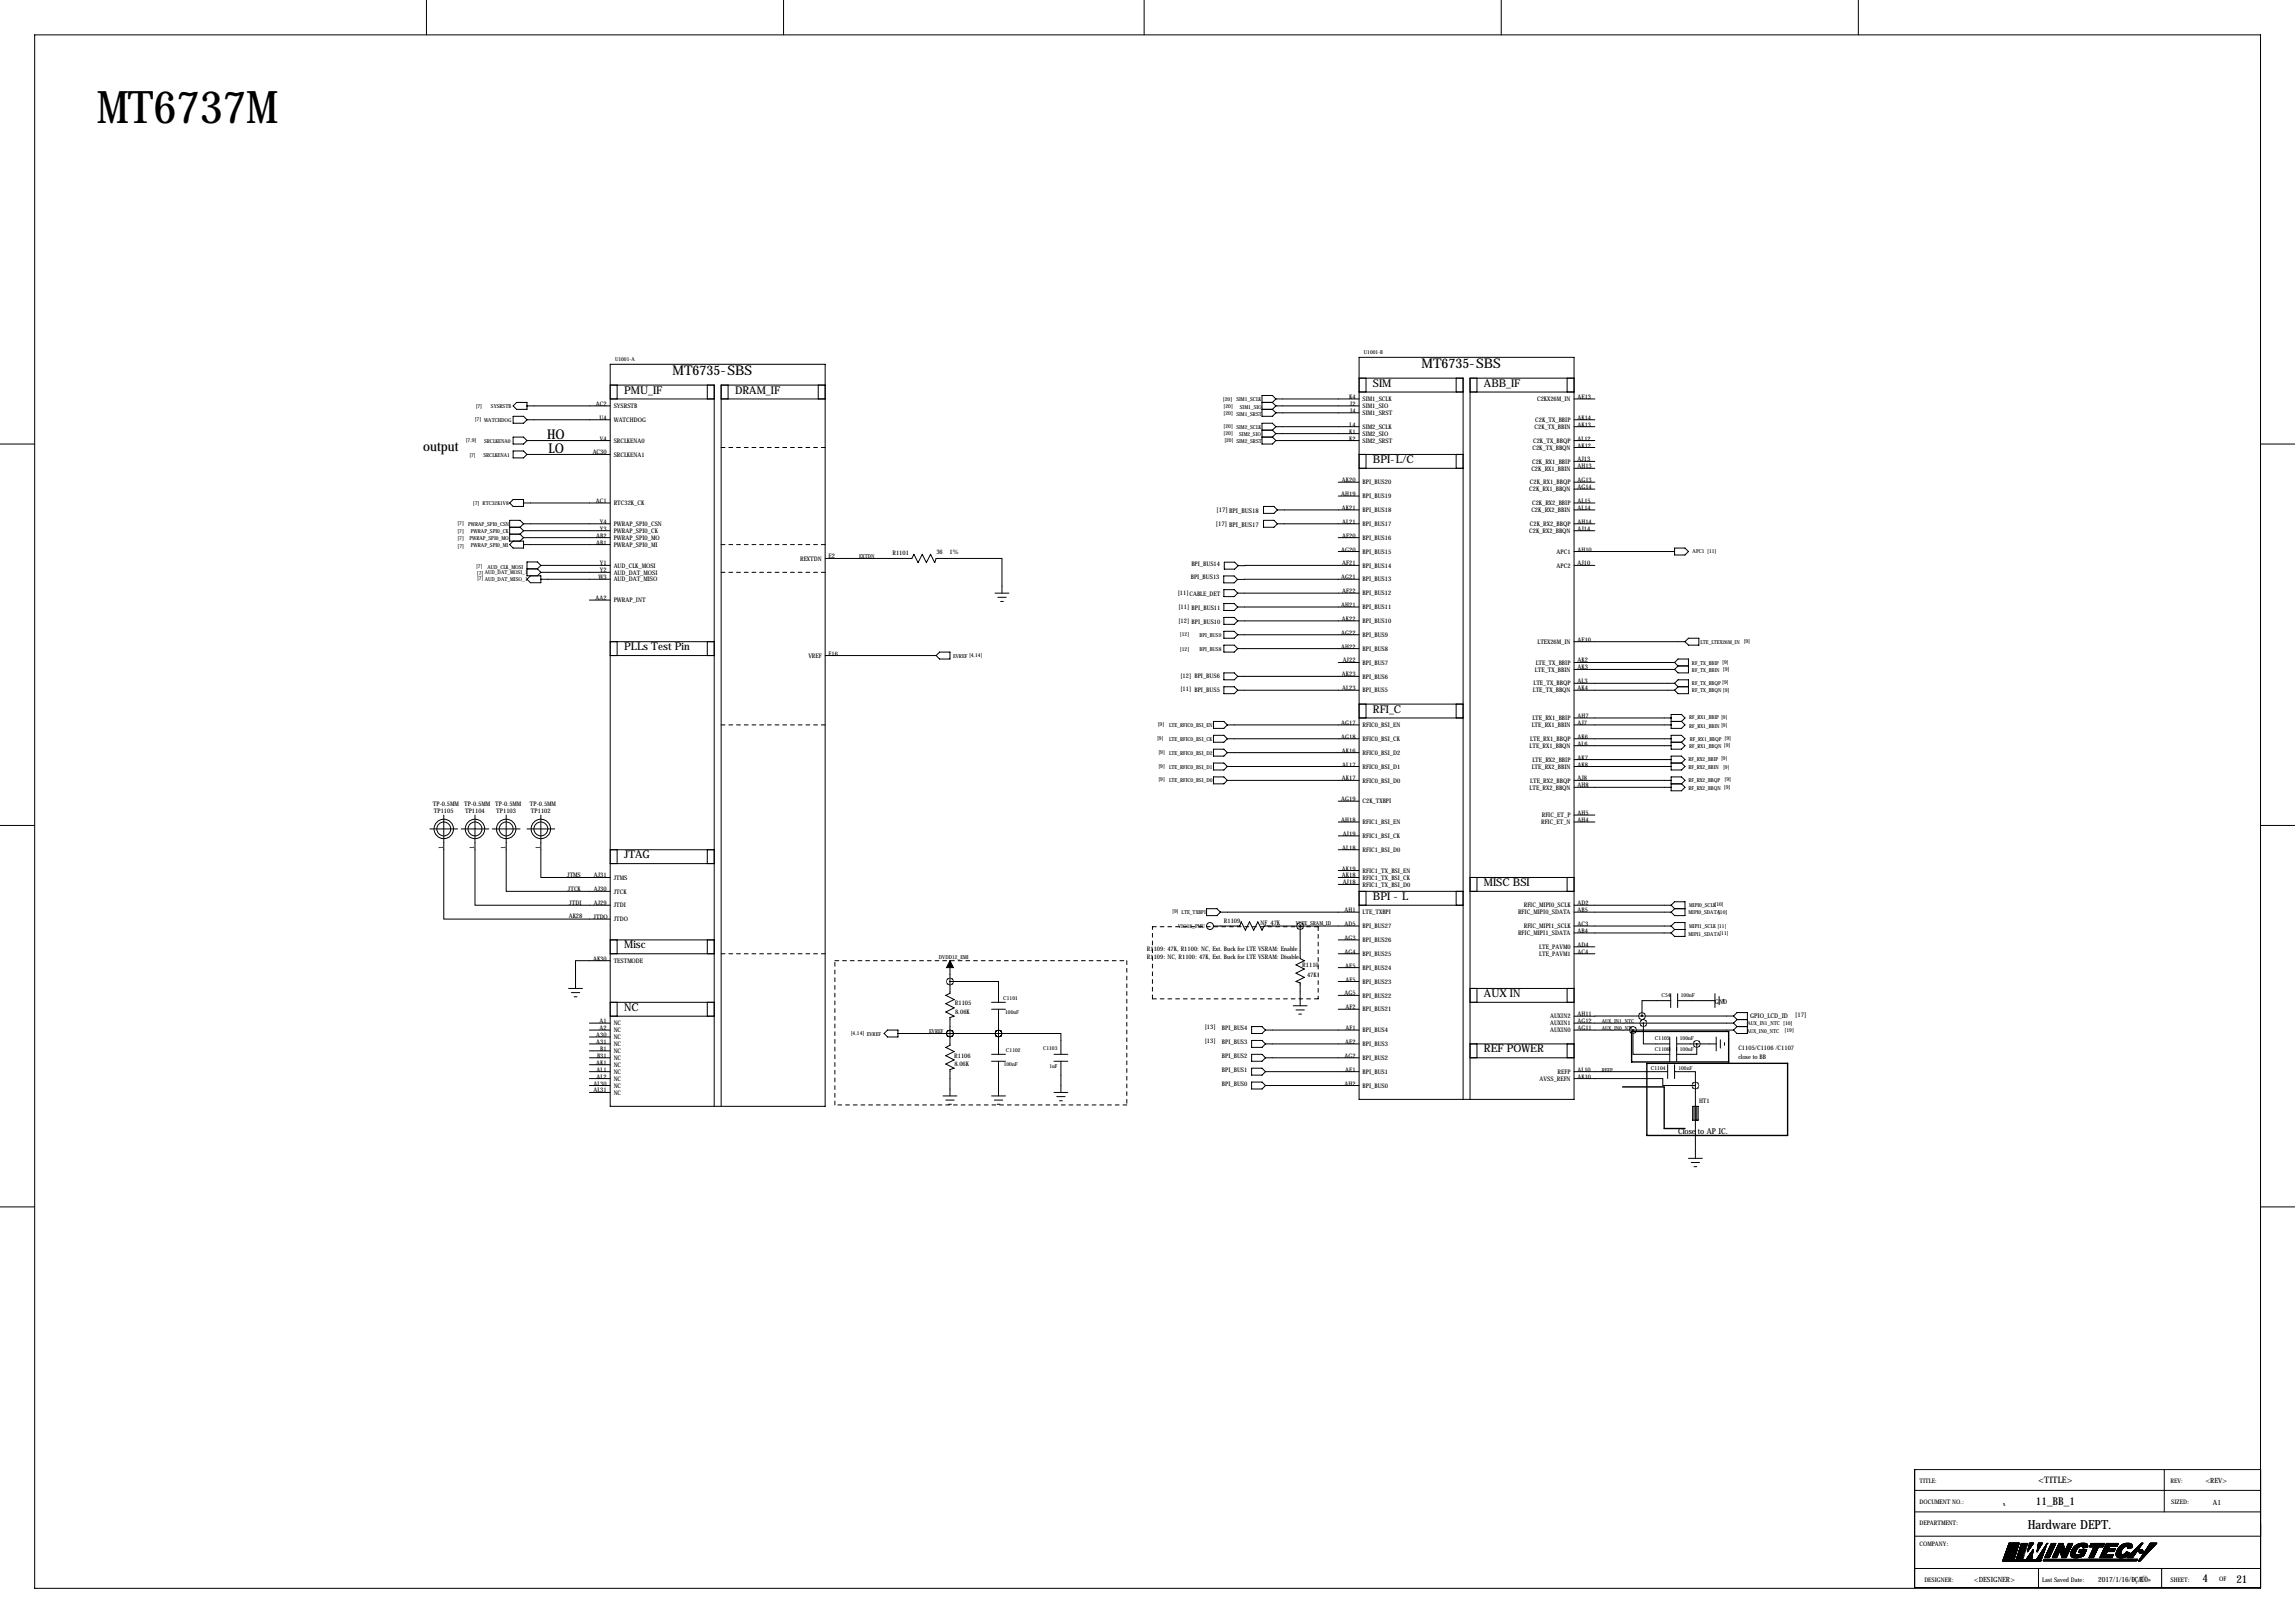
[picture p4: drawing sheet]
<svg xmlns="http://www.w3.org/2000/svg" width="841mm" height="594mm" viewBox="0 0 841 594" stroke-linecap="round" stroke-linejoin="round" font-family="sans-serif">
<defs><g id="words">
<text font-size="16.5" x="35.5" y="45.1">MT6737M</text>
<g font-size="4.9">
<text x="246.4" y="137.3">MT6735-SBS</text>
<text x="520.7" y="134.8">MT6735-SBS</text>
<text x="200.4" y="160.8">HO</text>
<text x="155" y="165.3">output</text>
<text x="201" y="166.1">LO</text>
</g>
<text font-size="4.6" x="742.7" y="560.1">Hardware DEPT.</text>
<g font-size="4">
<text x="502.9" y="141.6">SIM</text>
<text x="543.6" y="141.6">ABB_IF</text>
<text x="228.6" y="144.2">PMU_IF</text>
<text x="269.2" y="144.2">DRAM_IF</text>
<text x="502.9" y="169.6">BPI-L/C</text>
<text x="228.6" y="238.1">PLLs Test Pin</text>
<text x="502.9" y="261">RFI_C</text>
<text x="228.6" y="314.3">JTAG</text>
<text x="502.9" y="329.6">BPI - L</text>
<text x="543.6" y="324.5">MISC BSI</text>
<text x="228.6" y="347.4">Misc</text>
<text x="543.6" y="365.1">AUX IN</text>
<text x="228.6" y="370.2">NC</text>
<text x="543.6" y="385.5">REF POWER</text>
<text x="745.8" y="551.3">11_BB_1</text>
<text x="806.7" y="579.5">4</text>
<text x="819.2" y="579.8">21</text>
</g>
<text font-size="3.3" x="746.6" y="543.2">&lt;TITLE&gt;</text>
<text font-size="3" x="614.7" y="415.4">Close to AP IC.</text>
<g font-size="2.6">
<text x="807.8" y="543">&lt;REV&gt;</text>
<text x="810.6" y="551.1">A1</text>
<text x="723" y="579.3">&lt;DESIGNER&gt;</text>
<text x="768.5" y="579.4">2017/1/16/ÐÇÆ</text>
<text x="784.4" y="579.4">ÚÒ»</text>
</g>
<g font-size="2.4">
<text x="445.6" y="187.7">[17] BPI_BUS18</text>
<text x="445.4" y="192.7">[17] BPI_BUS17</text>
<text x="628.2" y="367.8">GND</text>
<text x="641.1" y="372.9">GPIO_LCD_ID</text>
<text x="657.6" y="372.4">[17]</text>
</g>
<g font-size="2.3">
<text x="218.3" y="148.7">AC2</text>
<text x="224.8" y="149.5">SYSRSTB</text>
<text x="494.2" y="146.1">K4</text>
<text x="494.5" y="148.7">J2</text>
<text x="499.1" y="146.9">SIM1_SCLK</text>
<text x="499.1" y="149.5">SIM1_SIO</text>
<text x="563.1" y="146.9">C2KX26M_IN</text>
<text x="577.8" y="146.1">AE13</text>
<text x="219.6" y="153.7">U4</text>
<text x="224.8" y="154.5">WATCHDOG</text>
<text x="494.5" y="151.2">J4</text>
<text x="499.1" y="152">SIM1_SRST</text>
<text x="562.4" y="154.5">C2K_TX_BBIP</text>
<text x="577.8" y="153.7">AK14</text>
<text x="219.7" y="161.4">V4</text>
<text x="494.2" y="158.8">K1</text>
<text x="494.2" y="161.4">K2</text>
<text x="494.3" y="156.3">L4</text>
<text x="499.1" y="157.1">SIM2_SCLK</text>
<text x="499.1" y="159.6">SIM2_SIO</text>
<text x="562.1" y="157.1">C2K_TX_BBIN</text>
<text x="577.8" y="156.3">AK13</text>
<text x="577.8" y="161.4">AL12</text>
<text x="217.1" y="166.4">AC30</text>
<text x="224.8" y="162.2">SRCLKENA0</text>
<text x="224.8" y="167.2">SRCLKENA1</text>
<text x="499.1" y="162.2">SIM2_SRST</text>
<text x="561.3" y="164.7">C2K_TX_BBQN</text>
<text x="561.6" y="162.2">C2K_TX_BBQP</text>
<text x="577.8" y="163.9">AK12</text>
<text x="560.9" y="172.3">C2K_RX1_BBIN</text>
<text x="561.2" y="169.8">C2K_RX1_BBIP</text>
<text x="577.8" y="169">AJ13</text>
<text x="577.8" y="171.5">AH13</text>
<text x="491.6" y="176.6">AK20</text>
<text x="499.1" y="177.4">BPI_BUS20</text>
<text x="560.2" y="179.9">C2K_RX1_BBQN</text>
<text x="560.4" y="177.4">C2K_RX1_BBQP</text>
<text x="577.8" y="176.6">AG13</text>
<text x="577.8" y="179.1">AG14</text>
<text x="218.3" y="184.2">AC1</text>
<text x="224.8" y="185">RTC32K_CK</text>
<text x="491.3" y="181.7">AH19</text>
<text x="499.1" y="182.5">BPI_BUS19</text>
<text x="561.2" y="185">C2K_RX2_BBIP</text>
<text x="577.8" y="184.2">AL15</text>
<text x="219.7" y="191.8">Y4</text>
<text x="491.6" y="186.8">AK21</text>
<text x="491.7" y="191.8">AL21</text>
<text x="499.1" y="187.6">BPI_BUS18</text>
<text x="560.9" y="187.6">C2K_RX2_BBIN</text>
<text x="577.8" y="186.8">AL14</text>
<text x="577.8" y="191.8">AH14</text>
<text x="218.4" y="196.9">AB2</text>
<text x="219.7" y="194.4">Y3</text>
<text x="224.8" y="192.6">PWRAP_SPI0_CSN</text>
<text x="224.8" y="195.2">PWRAP_SPI0_CK</text>
<text x="224.8" y="197.7">PWRAP_SPI0_MO</text>
<text x="491.7" y="196.9">AF20</text>
<text x="499.1" y="192.6">BPI_BUS17</text>
<text x="499.1" y="197.7">BPI_BUS16</text>
<text x="560.2" y="195.2">C2K_RX2_BBQN</text>
<text x="560.4" y="192.6">C2K_RX2_BBQP</text>
<text x="577.8" y="194.4">AJ14</text>
<text x="218.4" y="199.5">AB1</text>
<text x="224.8" y="200.3">PWRAP_SPI0_MI</text>
<text x="326.9" y="203.3">R1101</text>
<text x="343" y="202.9">36</text>
<text x="347.9" y="202.9">1%</text>
<text x="491.3" y="202">AG20</text>
<text x="499.1" y="202.8">BPI_BUS15</text>
<text x="570.2" y="202.8">APC1</text>
<text x="577.8" y="202">AH10</text>
<text x="219.7" y="207.1">Y1</text>
<text x="219.7" y="209.6">Y2</text>
<text x="224.8" y="207.9">AUD_CLK_MOSI</text>
<text x="293.1" y="205.3">REXTDN</text>
<text x="303.5" y="204.5">E2</text>
<text x="436.4" y="207.2">BPI_BUS14</text>
<text x="491.7" y="207.1">AF21</text>
<text x="499.1" y="207.9">BPI_BUS14</text>
<text x="570.2" y="207.9">APC2</text>
<text x="577.8" y="207.1">AJ10</text>
<text x="219.2" y="212.2">W3</text>
<text x="224.8" y="210.4">AUD_DAT_MOSI</text>
<text x="224.8" y="213">AUD_DAT_MISO</text>
<text x="436.2" y="212.2">BPI_BUS13</text>
<text x="491.3" y="212.2">AG21</text>
<text x="499.1" y="213">BPI_BUS13</text>
<text x="218.2" y="219.8">AA2</text>
<text x="224.8" y="220.6">PWRAP_INT</text>
<text x="431.4" y="218.1">[11]CABLE_DET</text>
<text x="491.7" y="217.2">AF22</text>
<text x="499.1" y="218">BPI_BUS12</text>
<text x="431.7" y="223.2">[11] BPI_BUS11</text>
<text x="491.3" y="222.3">AH21</text>
<text x="491.6" y="227.4">AK22</text>
<text x="499.1" y="223.1">BPI_BUS11</text>
<text x="431.7" y="228.3">[12] BPI_BUS10</text>
<text x="491.3" y="232.5">AG22</text>
<text x="499.1" y="228.2">BPI_BUS10</text>
<text x="499.1" y="233.3">BPI_BUS9</text>
<text x="491.3" y="237.6">AH22</text>
<text x="499.1" y="238.4">BPI_BUS8</text>
<text x="563.2" y="235.8">LTEX26M_IN</text>
<text x="577.8" y="235">AE10</text>
<text x="296.1" y="240.9">VREF</text>
<text x="303.5" y="240.1">F16</text>
<text x="491.8" y="242.6">AJ22</text>
<text x="499.1" y="243.4">BPI_BUS7</text>
<text x="562.3" y="246">LTE_TX_BBIN</text>
<text x="562.5" y="243.4">LTE_TX_BBIP</text>
<text x="577.8" y="242.6">AK2</text>
<text x="577.8" y="245.2">AK3</text>
<text x="432.4" y="248.3">[12] BPI_BUS6</text>
<text x="491.6" y="247.7">AK23</text>
<text x="499.1" y="248.5">BPI_BUS6</text>
<text x="561.7" y="251.1">LTE_TX_BBQP</text>
<text x="577.8" y="250.3">AL3</text>
<text x="432.4" y="253.1">[11] BPI_BUS5</text>
<text x="491.7" y="252.8">AL23</text>
<text x="499.1" y="253.6">BPI_BUS5</text>
<text x="561.5" y="253.6">LTE_TX_BBQN</text>
<text x="577.8" y="252.8">AK4</text>
<text x="561.3" y="263.8">LTE_RX1_BBIP</text>
<text x="577.8" y="263">AH7</text>
<text x="491.3" y="265.5">AG17</text>
<text x="499.1" y="266.3">RFIC0_BSI_EN</text>
<text x="561.1" y="266.3">LTE_RX1_BBIN</text>
<text x="577.8" y="265.5">AJ7</text>
<text x="491.3" y="270.6">AG18</text>
<text x="491.6" y="275.7">AK16</text>
<text x="499.1" y="271.4">RFIC0_BSI_CK</text>
<text x="560.3" y="273.9">LTE_RX1_BBQN</text>
<text x="560.5" y="271.4">LTE_RX1_BBQP</text>
<text x="577.8" y="270.6">AK6</text>
<text x="577.8" y="273.1">AL6</text>
<text x="491.7" y="280.7">AL17</text>
<text x="499.1" y="276.5">RFIC0_BSI_D2</text>
<text x="499.1" y="281.5">RFIC0_BSI_D1</text>
<text x="561.1" y="281.5">LTE_RX2_BBIN</text>
<text x="561.3" y="279">LTE_RX2_BBIP</text>
<text x="577.8" y="278.2">AK7</text>
<text x="577.8" y="280.7">AK8</text>
<text x="491.6" y="285.8">AK17</text>
<text x="499.1" y="286.6">RFIC0_BSI_D0</text>
<text x="560.5" y="286.6">LTE_RX2_BBQP</text>
<text x="577.8" y="285.8">AJ8</text>
<text x="491.3" y="293.4">AG19</text>
<text x="560.3" y="289.2">LTE_RX2_BBQN</text>
<text x="577.8" y="288.4">AH8</text>
<text x="158.6" y="295.1">TP-0.5MM TP-0.5MM TP-0.5MM</text>
<text x="158.9" y="297.8">TP1105</text>
<text x="170.4" y="297.8">TP1104</text>
<text x="181.8" y="297.8">TP1103</text>
<text x="194.1" y="295.1">TP-0.5MM</text>
<text x="194.5" y="297.8">TP1102</text>
<text x="499.1" y="294.2">C2K_TXBPI</text>
<text x="564.8" y="299.3">RFIC_ET_P</text>
<text x="577.8" y="298.5">AH5</text>
<text x="491.3" y="301.1">AH18</text>
<text x="499.1" y="301.9">RFIC1_BSI_EN</text>
<text x="564.5" y="301.9">RFIC_ET_N</text>
<text x="577.8" y="301.1">AH4</text>
<text x="162.3" y="310.9" transform="rotate(-90 162.3 310.9)">1</text>
<text x="173.7" y="310.9" transform="rotate(-90 173.7 310.9)">1</text>
<text x="185.2" y="310.9" transform="rotate(-90 185.2 310.9)">1</text>
<text x="197.9" y="310.9" transform="rotate(-90 197.9 310.9)">1</text>
<text x="491.7" y="311.2">AL18</text>
<text x="491.8" y="306.1">AJ19</text>
<text x="499.1" y="306.9">RFIC1_BSI_CK</text>
<text x="499.1" y="312">RFIC1_BSI_D0</text>
<text x="207.8" y="321.1">JTMS</text>
<text x="217.5" y="321.1">AJ31</text>
<text x="224.8" y="322.2">JTMS</text>
<text x="491.6" y="318.8">AK19</text>
<text x="491.6" y="321.4">AK18</text>
<text x="491.8" y="323.9">AJ18</text>
<text x="499.1" y="319.6">RFIC1_TX_BSI_EN</text>
<text x="499.1" y="322.2">RFIC1_TX_BSI_CK</text>
<text x="208" y="326.2">JTCK</text>
<text x="217.5" y="326.5">AJ30</text>
<text x="224.8" y="327.3">JTCK</text>
<text x="499.1" y="324.7">RFIC1_TX_BSI_D0</text>
<text x="208.5" y="331.5">JTDI</text>
<text x="217.5" y="331.3">AJ29</text>
<text x="224.8" y="332.3">JTDI</text>
<text x="492.5" y="334.1">AH1</text>
<text x="499.1" y="334.9">LTE_TXBPI</text>
<text x="556.1" y="334.9">RFIC_MIPI0_SDATA</text>
<text x="558.2" y="332.3">RFIC_MIPI0_SCLK</text>
<text x="577.8" y="331.5">AD2</text>
<text x="577.8" y="334.1">AB5</text>
<text x="208.4" y="336.4">AK28</text>
<text x="217.4" y="336.6">JTDO</text>
<text x="224.8" y="337.4">JTDO</text>
<text x="448.3" y="338">R1109</text>
<text x="461.7" y="338.7">NF_47K</text>
<text x="492.5" y="339.2">AD5</text>
<text x="499.1" y="340">BPI_BUS27</text>
<text x="558.2" y="340">RFIC_MIPI1_SCLK</text>
<text x="577.8" y="339.2">AC3</text>
<text x="577.8" y="341.7">AB4</text>
<text x="492.5" y="344.2">AG3</text>
<text x="499.1" y="345">BPI_BUS26</text>
<text x="556.1" y="342.5">RFIC_MIPI1_SDATA</text>
<text x="563.8" y="347.6">LTE_PAVM0</text>
<text x="577.8" y="346.8">AD4</text>
<text x="217.2" y="351.9">AK30</text>
<text x="224.8" y="352.7">TESTMODE</text>
<text x="420.1" y="348.1">R1109: 47K, R1100: NC, Ext. Buck for LTE VSRAM: Enable</text>
<text x="420.1" y="351.2">R1109: NC, R1100: 47K, Ext. Buck for LTE VSRAM: Disable</text>
<text x="492.5" y="349.3">AG4</text>
<text x="499.1" y="350.1">BPI_BUS25</text>
<text x="563.8" y="350.1">LTE_PAVM1</text>
<text x="577.8" y="349.3">AC4</text>
<text x="477" y="354.1">R1110</text>
<text x="478.8" y="357.8">47K</text>
<text x="492.7" y="354.4">AE5</text>
<text x="492.9" y="359.5">AF5</text>
<text x="499.1" y="355.2">BPI_BUS24</text>
<text x="492.5" y="364.6">AG5</text>
<text x="499.1" y="360.3">BPI_BUS23</text>
<text x="499.1" y="365.4">BPI_BUS22</text>
<text x="349.8" y="368.1">R1105</text>
<text x="349.9" y="371.5">8.06K</text>
<text x="492.9" y="369.6">AF2</text>
<text x="499.1" y="370.4">BPI_BUS21</text>
<text x="219.6" y="374.7">A1</text>
<text x="219.6" y="377.3">A2</text>
<text x="224.8" y="375.5">NC</text>
<text x="441.3" y="376.8">[13]</text>
<text x="447.6" y="377.3">BPI_BUS4</text>
<text x="492.9" y="377.3">AF1</text>
<text x="567.8" y="373">AUXIN2</text>
<text x="567.8" y="375.5">AUXIN1</text>
<text x="577.8" y="372.2">AH11</text>
<text x="577.8" y="374.7">AG12</text>
<text x="577.8" y="377.3">AG11</text>
<text x="218.4" y="379.8">A30</text>
<text x="218.4" y="382.3">A31</text>
<text x="224.8" y="380.6">NC</text>
<text x="224.8" y="383.1">NC</text>
<text x="224.8" y="378.1">NC</text>
<text x="441.3" y="381.9">[13]</text>
<text x="447.6" y="382.3">BPI_BUS3</text>
<text x="492.7" y="382.3">AE2</text>
<text x="499.1" y="378.1">BPI_BUS4</text>
<text x="499.1" y="383.1">BPI_BUS3</text>
<text x="567.8" y="378.1">AUXIN0</text>
<text x="218.4" y="390">AK1</text>
<text x="218.7" y="387.4">B31</text>
<text x="219.9" y="384.9">B1</text>
<text x="224.8" y="385.7">NC</text>
<text x="224.8" y="388.2">NC</text>
<text x="349.5" y="387.4">R1106</text>
<text x="447.6" y="387.4">BPI_BUS2</text>
<text x="492.5" y="387.4">AG2</text>
<text x="499.1" y="388.2">BPI_BUS2</text>
<text x="636.8" y="384.7">C1105/C1106 /C1107</text>
<text x="636.8" y="387.8">close to BB</text>
<text x="218.6" y="392.5">AL1</text>
<text x="218.6" y="395">AL2</text>
<text x="224.8" y="390.8">NC</text>
<text x="224.8" y="393.3">NC</text>
<text x="224.8" y="395.8">NC</text>
<text x="349.6" y="390.6">8.06K</text>
<text x="447.6" y="392.5">BPI_BUS1</text>
<text x="492.7" y="392.5">AE1</text>
<text x="499.1" y="393.3">BPI_BUS1</text>
<text x="564" y="395.8">AVSS_REFN</text>
<text x="570.6" y="393.3">REFP</text>
<text x="577.8" y="395">AK10</text>
<text x="577.8" y="392.5">AL10</text>
<text x="217.4" y="397.6">AL30</text>
<text x="217.4" y="400.1">AL31</text>
<text x="224.8" y="398.4">NC</text>
<text x="224.8" y="400.9">NC</text>
<text x="447.6" y="397.6">BPI_BUS0</text>
<text x="492.5" y="397.6">AH2</text>
<text x="499.1" y="398.4">BPI_BUS0</text>
<text x="622.4" y="404">HT1</text>
<text x="703.1" y="543.3">TITLE:</text>
<text x="795.1" y="543.1">REV:</text>
<text x="703.1" y="550.9">DOCUMENT NO.:</text>
<text x="795.3" y="550.9">SIZED:</text>
<text x="703.1" y="558.6">DEPARTMENT:</text>
<text x="703.1" y="566.2">COMPANY:</text>
<text x="704.9" y="579.4">DESIGNER:</text>
<text x="748.1" y="579.4">Last Saved Date:</text>
<text x="795.1" y="579.4">SHEET:</text>
<text x="812.9" y="579.1">OF</text>
</g>
<g font-size="2">
<text x="499.6" y="129.6">U1001-B</text>
<text x="225.3" y="132.2">U1001-A</text>
<text x="174.2" y="149.3">[7]</text>
<text x="179.8" y="149.4">SYSRSTB</text>
<text x="448" y="146.7">[20]</text>
<text x="448.2" y="149.5">[20]</text>
<text x="452.9" y="146.9">SIM1_SCLK</text>
<text x="454.2" y="149.7">SIM1_SIO</text>
<text x="173.9" y="154.4">[7] WATCHDOG</text>
<text x="448.2" y="151.8">[20] SIM1_SRST</text>
<text x="170.6" y="161.9">[7,9]</text>
<text x="448.2" y="156.6">[20] SIM2_SCLK</text>
<text x="448.2" y="159.4">[20]</text>
<text x="448.5" y="161.7">[20] SIM2_SRST</text>
<text x="453.9" y="159.6">SIM2_SIO</text>
<text x="171.9" y="167.3">[7]</text>
<text x="177.1" y="167.4">SRCLKENA1</text>
<text x="177.3" y="162.3">SRCLKENA0</text>
<text x="173.2" y="184.8">[7] RTC32K1V8</text>
<text x="167.6" y="192.5">[7]</text>
<text x="167.6" y="195.3">[7]</text>
<text x="167.6" y="197.8">[7]</text>
<text x="171.4" y="192.6">PWRAP_SPI0_CSN</text>
<text x="172" y="197.9">PWRAP_SPI0_MO</text>
<text x="172.5" y="195.4">PWRAP_SPI0_CK</text>
<text x="167.6" y="200.8">[7]</text>
<text x="172.5" y="200.5">PWRAP_SPI0_MI</text>
<text x="620" y="202.5">APC1 [11]</text>
<text x="174.4" y="208.2">[7]</text>
<text x="178.6" y="208.4">AUD_CLK_MOSI</text>
<text x="314.7" y="204.3">EXTDN</text>
<text x="174.7" y="210.5">[7] AUD_DAT_MOSI_1</text>
<text x="174.8" y="212.5">[7] AUD_DAT_MISO_1</text>
<text x="432.2" y="233.1">[12]</text>
<text x="439.4" y="233.2">BPI_BUS9</text>
<text x="432.2" y="238.4">[12]</text>
<text x="439.4" y="238.6">BPI_BUS8</text>
<text x="622.9" y="235.8">LTE_LTEX26M_IN [9]</text>
<text x="349.1" y="240.9">EVREF [4,14]</text>
<text x="619.8" y="243.4">RF_TX_BBIP [9]</text>
<text x="619.8" y="245.9">RF_TX_BBIN [9]</text>
<text x="619.8" y="250.8">RF_TX_BBQP[9]</text>
<text x="619.8" y="253.6">RF_TX_BBQN[9]</text>
<text x="618.7" y="263.5">RF_RX1_BBIP [9]</text>
<text x="424.1" y="265.9">[9]</text>
<text x="428.2" y="266.3">LTE_RFIC0_BSI_EN</text>
<text x="618.7" y="266.5">RF_RX1_BBIN[9]</text>
<text x="423.8" y="271.2">[9]</text>
<text x="428.2" y="271.3">LTE_RFIC0_BSI_CK</text>
<text x="618.7" y="273.9">RF_RX1_BBQN [9]</text>
<text x="619" y="271.3">RF_RX1_BBQP [9]</text>
<text x="424.4" y="276">[9]</text>
<text x="424.4" y="281.1">[9]</text>
<text x="428.2" y="276.4">LTE_RFIC0_BSI_D2</text>
<text x="428.2" y="281.5">LTE_RFIC0_BSI_D1</text>
<text x="618.5" y="278.7">RF_RX2_BBIP [9]</text>
<text x="618.5" y="281.8">RF_RX2_BBIN [9]</text>
<text x="424.4" y="286.2">[9]</text>
<text x="428.2" y="286.6">LTE_RFIC0_BSI_D0</text>
<text x="618.5" y="286.6">RF_RX2_BBQP</text>
<text x="631.7" y="286.2">[9]</text>
<text x="618.5" y="289.4">RF_RX2_BBQN [9]</text>
<text x="429.4" y="334.4">[9] LTE_TXBPI</text>
<text x="618.5" y="334.8">MIPI0_SDATA</text>
<text x="618.7" y="332">MIPI0_SCLK[10]</text>
<text x="629.3" y="334.7">[10]</text>
<text x="431.5" y="339.9">VIO18_PMU</text>
<text x="474.7" y="338.9">VLTE_SRAM_ID</text>
<text x="618.7" y="339.9">MIPI1_SCLK[11]</text>
<text x="618.5" y="342.7">MIPI1_SDATA[11]</text>
<text x="343.9" y="351.1">DVDD12_EMI</text>
<text x="608.6" y="365.2">C54</text>
<text x="615.7" y="365.2">100nF</text>
<text x="367.5" y="366.4">C1101</text>
<text x="368.2" y="371.4">100nF</text>
<text x="586.7" y="374.7">AUX_IN1_NTC</text>
<text x="586.7" y="377.3">AUX_IN0_NTC</text>
<text x="640.1" y="375.5">AUX_IN1_NTC [10]</text>
<text x="311.7" y="379.1">[4,14] EVREF</text>
<text x="340.4" y="378.3">EVREF</text>
<text x="606.2" y="381.1">C1105</text>
<text x="615.3" y="381.1">100nF</text>
<text x="639.8" y="378.3">AUX_IN0_NTC</text>
<text x="653.7" y="378.1">[19]</text>
<text x="368.5" y="385.4">C1102</text>
<text x="382.2" y="384.7">C1103</text>
<text x="606.2" y="384.9">C1106</text>
<text x="615.3" y="384.9">100nF</text>
<text x="367.7" y="390.5">100nF</text>
<text x="384.4" y="391.1">1uF</text>
<text x="586.7" y="392.5">REFP</text>
<text x="604.7" y="391.7">C1104</text>
<text x="614.8" y="392">100nF</text>
</g>
</g></defs>
<circle cx="734.1" cy="551.3" r=".15" fill="#000"/>
<g fill="none" stroke="#000" stroke-width=".37">
<path d="M12.7 12.8h815.3v568.9h-815.3zM156.2 .1v12.7M287 .1v12.7M419.1 .1v12.7M549.9 .1v12.7M680.7 .1v12.7M223.5 133.4h78.8v271.8h-78.8zM497.8 130.9h78.8v271.8h-78.8zM497.8 138.5h38.1v264.2M500.4 138.5v5.1M533.4 138.5v5.1M541 138.5v5.1"/>
<path d="M574 138.5v5.1M576.6 138.5h-38.1v264.2M188 152.5h3.8l1.2 1.2-1.2 1.3h-3.8zM188 148.7l1.2-1.3h3.8v2.5h-3.8zM193 148.7h30.5M193 153.7h30.5M223.5 146.1h38.1M223.5 141h38.1v264.2M226.1 141v5.1M259.1 141v5.1M264.2 146.1h38.1M266.7 141v5.1"/>
<path d="M299.7 141v5.1M302.3 141h-38.1v264.2M462.3 149.9h3.8M462.3 147.4h3.8M462.3 157.6h3.8M466.1 149.9l1.3 1.3M466.1 147.4l1.3 1.3M466.1 157.6l1.3 1.2M467.4 156.3l-1.3-1.3h-3.8v7.6h3.8l1.3-1.2M467.4 146.1h30.4M467.4 148.7h30.4M467.4 151.2h30.4"/>
<path d="M467.4 156.3h30.4M467.4 158.8h30.4M467.4 146.1l-1.3-1.2h-3.8v7.6h3.8l1.3-1.3M467.4 146.1l-1.3 1.3M467.4 148.7l-1.3 1.2M467.4 156.3l-1.3 1.3M467.4 158.8l-1.3 1.3M497.8 143.6h38.1M538.5 143.6h38.1M576.6 146.1h7.6M576.6 156.3h7.6M576.6 153.7h7.6"/>
<path d="M0 162.6h12.7M188 160.1h3.8l1.2 1.3-1.2 1.2h-3.8zM188 165.2h3.8l1.2 1.2-1.2 1.3h-3.8zM193 166.4h30.5M193 161.4h30.5M462.3 160.1h3.8M466.1 160.1l1.3 1.3M467.4 161.4h30.4M490.2 176.6h7.6M497.8 171.5h38.1M497.8 166.4h38.1M500.4 166.4v5.1"/>
<path d="M533.4 166.4v5.1M576.6 171.5h7.6M576.6 161.4h7.6M576.6 176.6h7.6M576.6 163.9h7.6M576.6 169h7.6M576.6 179.1h7.6M828 162.6h12.7M186.7 193.1h3.8M186.7 195.7h3.8M188 183h3.8v2.5h-3.8l-1.3-1.3zM190.5 193.1l1.3 1.3"/>
<path d="M190.5 195.7l1.3 1.2M191.8 191.8h31.7M191.8 196.9h31.7M191.8 184.2h31.7M191.8 194.4h31.7M191.8 199.5h31.7M191.8 191.8l-1.3-1.2h-3.8v7.6h5.1v2.5h-3.8l-1.3-1.2 1.3-1.3M191.8 191.8l-1.3 1.3M191.8 194.4l-1.3 1.3M191.8 196.9l-1.3 1.3M462.8 185.5h3.8l1.3 1.3-1.3 1.2h-3.8zM462.8 190.6h3.8l1.3 1.2-1.3 1.3h-3.8z"/>
<path d="M467.9 186.8h29.9M467.9 191.8h29.9M490.2 181.7h7.6M490.2 196.9h7.6M576.6 186.8h7.6M576.6 191.8h7.6M576.6 184.2h7.6M576.6 194.4h7.6M193 208.4h3.8M196.8 208.4l1.3 1.2M198.1 212.2h25.4M198.1 207.1h25.4"/>
<path d="M198.1 209.6h25.4M198.1 207.1l-1.3-1.3h-3.8v5.1h5.1v2.5h-3.8l-1.3-1.2 1.3-1.3M198.1 207.1l-1.3 1.3M198.1 209.6l-1.3 1.3M215.9 219.8h7.6M302.3 204.5h31.7l.8-1.5 1.5 3.1 1.5-3.1 1.5 3.1 1.6-3.1 1.5 3.1 .5-1.6h24.1v12.7M364.5 217.2h5.1M365.5 218.8h3.1M448.3 210.9h3.8l1.2 1.3-1.2 1.3h-3.8zM448.3 216h3.8l1.3 1.2-1.3 1.3h-3.8zM448.5 205.9h3.8l1.2 1.3-1.2 1.3h-3.8zM453.4 217.2h44.4"/>
<path d="M490.2 202h7.6M497.8 207.1l-44.3 .1M497.8 212.2h-44.5M576.6 207.1h7.6M576.6 202h36.8M613.4 200.7h3.8l1.3 1.3-1.3 1.3h-3.8zM223.5 235h38.1M226.1 235v5.1M259.1 235v5.1M366.5 220.3h1M448.3 236.3h3.8l1.3 1.3-1.3 1.2h-3.8zM448.3 231.2h3.8l1.3 1.3-1.3 1.3h-3.8z"/>
<path d="M448.3 221.1h3.8l1.3 1.2-1.3 1.3h-3.8zM448.3 226.1h3.8l1.3 1.3-1.3 1.3h-3.8zM453.4 222.3h44.4M453.4 227.4h44.4M453.4 237.6h44.4M453.4 232.5h44.4M576.6 235h40.6M618.5 233.8h3.8v2.5h-3.8l-1.3-1.3zM223.5 240.1h38.1M302.3 240.1h40.6M342.9 240.1l1.3-1.3h3.8v2.6h-3.8zM448.3 246.5h3.8l1.3 1.2-1.3 1.3h-3.8z"/>
<path d="M448.3 251.5h3.8l1.3 1.3-1.3 1.3h-3.8zM453.4 247.7h44.4M453.4 252.8h44.4M490.2 242.6h7.6M497.8 257.9h38.1M500.4 257.9v5.1M533.4 257.9v5.1M576.6 242.6h36.8M576.6 252.8h36.8M576.6 245.2h36.8M576.6 250.3h36.8M613.4 242.6l1.3-1.2h3.8v5.1h-3.8l-1.3-1.3"/>
<path d="M613.4 250.3l1.3-1.3h3.8v5.1h-3.8l-1.3-1.3M613.4 242.6l1.3 1.3M613.4 250.3l1.3 1.2M614.7 243.9h3.8M614.7 243.9l-1.3 1.3M614.7 251.5h3.8M614.7 251.5l-1.3 1.3M444.5 264.2h3.8l1.3 1.3-1.3 1.3h-3.8zM444.5 269.3h3.8l1.3 1.3-1.3 1.3h-3.8zM444.5 274.4h3.8l1.3 1.3-1.3 1.2h-3.8zM444.5 279.5h3.8l1.3 1.2-1.3 1.3h-3.8zM449.6 270.6h48.2"/>
<path d="M449.6 275.7h48.2M449.6 265.5h48.2M497.8 263h38.1M576.6 263h35.5M576.6 270.6h35.5M576.6 265.5h35.5M576.6 273.1h35.5M576.6 278.2h35.5M612.1 261.7h3.8l1.3 1.3-1.3 1.2 1.3 1.3-1.3 1.3h-3.8zM612.1 269.3h3.8l1.3 1.3-1.3 1.3 1.3 1.2-1.3 1.3h-3.8zM612.1 276.9h3.8l1.3 1.3-1.3 1.3 1.3 1.2-1.3 1.3h-3.8zM612.1 264.2h3.8"/>
<path d="M612.1 271.9h3.8M612.1 279.5h3.8M162.6 298.5v38.1h60.9M174 298.5v33h49.5M185.4 298.5v28h38.1M198.1 298.5v22.9h25.4M444.5 284.6h3.8l1.3 1.2-1.3 1.3h-3.8zM449.6 280.7h48.2M449.6 285.8h48.2M490.2 293.4h7.6M576.6 280.7h35.5M576.6 285.8h35.5"/>
<path d="M576.6 288.4h35.5M576.6 298.5h7.6M612.1 284.6h3.8l1.3 1.2-1.3 1.3 1.3 1.3-1.3 1.2h-3.8zM612.1 287.1h3.8M0 302.3h12.7M157.5 303.6h10.1M168.9 303.6h10.2M180.3 303.6h10.2M193 303.6h10.2M223.5 311.2h38.1M223.5 316.3h38.1M226.1 311.2v5.1"/>
<path d="M259.1 311.2v5.1M490.2 301.1h7.6M490.2 306.1h7.6M490.2 311.2h7.6M490.2 318.8h7.6M576.6 301.1h7.6M828 302.3h12.7M442 332.8h3.8l1.2 1.3-1.2 1.3h-3.8zM444.5 339.2h9.7l.5-1.6 1.5 3.1 1.5-3.1 1.5 3.1 1.6-3.1 1.5 3.1 .7-1.5h34.8M447 334.1h50.8M476.2 339.2v11.9l1.6 .8-3.1 1.5 3.1 1.5-3.1 1.5 3.1 1.6-3.1 1.5 1.5 .5v8.4M490.2 321.4h7.6"/>
<path d="M490.2 323.9h7.6M497.8 326.5h38.1M497.8 331.5h38.1M500.4 326.5v5M533.4 326.5v5M538.5 321.4h38.1M538.5 326.5h38.1M541 321.4v5.1M574 321.4v5.1M576.6 331.5h35.5M576.6 334.1h35.5M576.6 339.2h35.5"/>
<path d="M612.1 339.2l1.3-1.3h3.8v5.1h-3.8l-1.3-1.3M612.1 331.5l1.3-1.2h3.8v5.1h-3.8l-1.3-1.3M612.1 339.2l1.3 1.2M612.1 331.5l1.3 1.3M613.4 332.8h3.8M613.4 332.8l-1.3 1.3M223.5 351.9h-12.7v10.1M223.5 344.2h38.1M223.5 349.3h38.1M226.1 344.2v5.1M259.1 344.2v5.1M348 359.5h17.8v7.6"/>
<path d="M348 351.9v11.9l-1.5 .8 3 1.5-3 1.5 3 1.5-3 1.6 3 1.5-1.5 .5v10.1l-1.5 .8 3 1.5-3 1.6 3 1.5-3 1.5 3 1.5-1.5 .5v9.7M490.2 344.2h7.6M490.2 349.3h7.6M490.2 354.4h7.6M490.2 359.5h7.6M576.6 349.3h7.6M576.6 341.7h35.5M576.6 346.8h7.6M613.4 340.4h3.8M613.4 340.4l-1.3 1.3M208.3 362h5.1M209.3 363.5h3"/>
<path d="M210.3 365.1h1M215.9 377.3h7.6M215.9 374.7h7.6M215.9 379.8h7.6M223.5 367.1h38.1M223.5 372.2h38.1M226.1 367.1v5.1M259.1 367.1v5.1M323.8 378.5l1.3-1.2h3.8v2.5h-3.8zM328.9 378.5h36.9M348 378.5h.1M363.2 369.6h5.1"/>
<path d="M363.2 367.1h5.1M365.8 378.5h22.8v7.7M365.8 378.5h.1M365.8 369.6v16.6M458.5 376h3.8l1.2 1.3-1.2 1.2h-3.8zM463.5 377.3h34.3M473.7 368.4h5.1M474.7 369.9h3.1M475.7 371.4h1.1M490.2 369.6h7.6M490.2 364.6h7.6M538.5 367.1h38.1"/>
<path d="M538.5 362h38.1M541 362v5.1M574 362v5.1M576.6 377.3h58.4M576.6 374.7h58.4M598.2 377.3v8.9h13.4M601.5 372.1l-24.9 .1M601.5 372.1h33.5M602 374.7v7.6h9.6M611.6 379.8v8.9M612 366.5h-10.5v5.6M612 364v5"/>
<path d="M614.2 379.8v8.9M614.5 364v5M614.5 366.5h13.7M628.2 364v5M628.6 379.8v5.1M629.7 365v3M631.2 366v1M635 372.1l1.3-1.2h3.8v7.6h-3.8l-1.3-1.2M635 374.7l1.3 1.3M635 372.1l1.3 1.3h3.8M636.3 376h3.8M636.3 376l-1.3 1.3"/>
<path d="M640.1 373.5h-3.8l-1.3 1.2M215.9 392.5h7.6M215.9 382.3h7.6M215.9 387.4h7.6M215.9 397.6h7.6M215.9 395h7.6M215.9 384.9h7.6M215.9 390h7.6M363.2 388.7h5.1M363.2 386.2h5.1M365.8 388.7v12.7M386.1 388.7h5.1"/>
<path d="M386.1 386.2h5.1M388.6 388.7v11.4M458.5 386.2h3.8l1.2 1.2-1.2 1.3h-3.8zM458.5 391.2h3.8l1.2 1.3-1.2 1.3h-3.8zM458.5 381.1h3.8l1.2 1.2-1.2 1.3h-3.8zM458.5 396.3h3.8l1.2 1.3-1.2 1.3h-3.8zM463.5 392.5h34.3M463.5 382.3h34.3M463.5 387.4h34.3M463.5 397.6h34.3M538.5 382.3h38.1M538.5 387.4h38.1"/>
<path d="M541 382.3v5.1M574 382.3v5.1M576.6 395h32.5v2.6h11.9M576.6 392.5h34.3M610.9 390v5M613.4 392.5h7.6v5.1M613.4 390v5M614.2 382.3h14.4M621 397.6v26.7M621.5 382.3v3.9h-7.3M630.2 380.8v3.1M631.7 381.8v1"/>
<path d="M215.9 400.1h7.6M345.4 401.4h5.1M346.5 402.9h3M347.5 404.4h1M363.2 401.4h5.1M364.2 402.9h3.1M365.3 404.4h1M386.1 400.1h5.1M387.1 401.6h3M388.1 403.2h1M620 405.2h2v5.1h-2zM620.5 405.2v5.1"/>
<path d="M621 410.3h.1M621.5 410.3h.1M621.5 405.2v5.1M618.5 424.3h5.1M619.5 425.8h3.1M620.5 427.3h1M0 442h12.7M828 442h12.7M701.3 538.2h126.8v43.2h-126.8zM792.8 538.2v15.5M701.3 553.7h126.8M701.3 545.9h126.8"/>
<path d="M733.8 550.8h.1M701.3 574.5h126.8M701.3 562.6h126.8M733.6 571.8h14M733.6 571.7h14M733.6 571.6h14M733.7 571.5h13.9M733.7 571.4h14M733.8 571.2h14M733.8 571.1h4M733.9 570.9h4M733.9 570.8h4"/>
<path d="M734 570.7h3.9M734 570.7h4M734 570.5h4M734.1 570.4h3.9M734.1 570.2h4M734.2 570.1h3.9M734.3 569.8h3.9M734.3 569.7h3.9M734.3 569.6h4M734.4 569.4h3.9M734.5 569.3h3.9M734.5 569.2h3.9"/>
<path d="M734.6 568.9h3.9M734.7 568.8h3.8M734.7 568.6h3.9M734.7 568.5h3.9M734.8 568.4h3.9M734.8 568.3h3.9M734.8 568.2h3.9M734.9 568.1h3.8M734.9 568h3.9M735 567.9h3.8M735 567.8h3.8M735.1 567.6h3.8"/>
<path d="M735.1 567.5h3.8M735.1 567.4h3.8M735.2 567.3h3.8M735.2 567.1h3.8M735.3 566.9h3.8M735.4 566.7h3.8M735.5 566.5h3.7M735.5 566.3h3.8M735.6 566.1h3.8M735.6 566h3.8M735.7 565.8h3.7M735.7 565.7h3.8"/>
<path d="M735.8 565.6h3.7M735.8 565.5h3.7M735.9 565.3h3.7M735.9 565.2h3.7M735.9 565.1h3.7M737.9 571h-4M738.1 570.3l-4 .1M738.1 570.1l-4 .1M738.2 569.9l-4 .1M738.3 569.5h-3.9M738.4 569.1l-3.9 .1M738.5 569l-4 .1"/>
<path d="M738.5 568.8l-3.9 .1M738.6 571.1h.3M738.6 568.7h-3.9M738.6 570.8h2.5M738.7 570.6h.4M738.8 570.4h2.5M738.8 568l-3.9 .1M738.9 567.7h-3.9M739 569.8h.1M739 569.7h1.7M739 567.2l-3.8 .1M739.1 569.4h.3"/>
<path d="M739.1 567h-3.8M739.1 569.2h1.9M739.1 566.8l-3.8 .1M739.2 566.7l-3.9 .1M739.2 566.5l-3.8 .1M739.3 568.8h2.2M739.3 566.4h-3.8M739.3 568.7h2.5M739.3 566.2h-3.8M739.4 568.3h2.4M739.4 568.3h2.5M739.5 565.7l-3.8 .1"/>
<path d="M739.6 567.9h2.4M739.6 567.8h2.5M739.6 565.4h-3.8M739.7 570.1l-.9 .1M739.7 567.4h2.4M739.7 567.4h2.5M739.8 567.2h.5M739.9 568.9l-.7 .1M739.9 566.9h2.4M740 566.7h.4M740 571h-1.4M740.1 569.7l-1.1 .1"/>
<path d="M740.2 570.5l-1.5 .1M740.2 568.5h-.8M740.4 568l-.9 .1M740.5 569.3h-1.4M740.6 567.6h-.9M740.8 570l-1.9 .1M740.9 568.8l-1.7 .1M740.9 565.9l-.7 .1M741 570.9h-2.4M741.1 566.3h-1M741.2 570.4l-2.4 .1M741.2 565.5h-.8"/>
<path d="M741.3 568.4h-1.9M741.3 567.1l-1.5 .1M741.4 569.9l-2.5 .1M741.4 567.9l-1.9 .1M741.5 566.6l-1.5 .1M741.5 569.6h-2.5M741.6 567.5h-1.9M741.7 569.1l-2.5 .1M742 565.8l-1.8 .1M742.1 566.2h-2M742.2 571.1h2M742.3 571h1.9"/>
<path d="M742.3 565.4h-1.9M742.3 567h-2.4M742.4 570.8h1.9M742.5 570.7h1.8M742.5 566.5l-2.5 .1M742.6 570.6h1.7M742.6 568.4h.1M742.6 568.3h.1M742.6 566.1h-2.4M742.7 570.4h1.6M742.7 568.2h.1M742.7 565.7l-2.4 .1"/>
<path d="M742.8 567.9h.3M742.8 570.2h1.6M742.8 568.1l-.1 .1M742.9 567.4h.5M742.9 565.3h-2.5M742.9 570h1.5M742.9 568l-.2 .1M743 567.9l-.3 .1M743 567h.7M743 566.9h.7M743.1 569.9h1.3M743.1 567.8h-.3"/>
<path d="M743.1 566.5h.9M743.2 569.8h1.2M743.2 569.7h1.2M743.2 567.7h-.4M743.2 566.1h1.1M743.3 569.6h1.2M743.3 567.6h-.5M743.3 566h1M743.3 569.5h1.2M743.3 567.5h-.5M743.4 565.6h1.2M743.4 569.4h1.1"/>
<path d="M743.4 567.3l-.5 .1M743.5 569.3h1M743.5 565.1h1.5M743.5 567.2l-.6 .1M743.6 569.2h.9M743.6 567.1l-.7 .1M743.7 569h.9M743.8 566.8l-.8 .1M743.8 568.8h.8M743.8 566.7l-.7 .1M743.9 568.8h.7M743.9 568.7h.7"/>
<path d="M743.9 566.6l-.8 .1M744 568.6h.6M744 566.5l-.9 .1M744.1 568.5h.6M744.1 566.4h-.9M744.1 568.4h.6M744.2 568.3h.5M744.2 566.3h-1M744.2 566.2h-1M744.3 570.9h-2M744.4 568.1h.3M744.4 569.9l-1.4 .1"/>
<path d="M744.4 568h.3M744.4 565.9l-1.1 .1M744.5 565.8l-1.2 .1M744.5 567.9h.3M744.5 567.8h.3M744.5 565.7l-1.2 .1M744.6 569l-.9 .1M744.6 567.7h.2M744.7 568.1l-.4 .1M744.7 565.5h-1.3M744.8 567.5h.1M744.8 565.4h-1.4"/>
<path d="M744.8 567.6h-.1M744.9 565.3h-1.5M744.9 565.2h-1.4M746 571.1h1.8M746.1 571h1.7M746.2 568.4h.1M746.2 570.9h1.7M746.2 568.3h.1M746.2 568.1h.2M746.3 568.2l-.1 .1M746.3 567.9h.2M746.3 570.7h1.6"/>
<path d="M746.3 567.5h.5M746.3 567.4h.5M746.3 567.3h.6M746.4 570.5h1.6M746.4 568l-.2 .1M746.4 566.9h.7M746.4 566.7h.8M746.5 570.5h1.5M746.5 567.9l-.3 .1M746.5 566.5h.9M746.6 567.8h-.3M746.6 566h1"/>
<path d="M746.6 565.9h1.1M746.6 565.8h1.2M746.6 570.2h1.5M746.6 567.7h-.3M746.6 565.6h1.3M746.7 565.3h1.4M746.7 567.6h-.4M746.7 565.1h1.5M746.7 574.6v6.8M746.8 569.9h1.4M746.9 567.2l-.5 .1M747 569.7h1.3"/>
<path d="M747 567.1l-.6 .1M747 567h-.6M747.1 569.4h1.3M747.1 566.8l-.7 .1M747.2 569.3h1.2M747.3 569.2h1.2M747.3 566.6l-.9 .1M747.3 566.5l-.8 .1M747.4 566.4h-.9M747.5 568.9h1.1M747.5 566.3h-1M747.5 566.2h-1"/>
<path d="M747.6 568.8h1M747.6 568.7h1M747.6 566.1h-1.1M747.7 568.6h1M747.7 571.3l-14 .1M747.8 568.3h1M747.8 565.7l-1.2 .1M747.9 565.6l-1.3 .1M747.9 570.8h-1.7M747.9 568.2h.9M748 570.6l-1.7 .1M748 565.5h-1.4"/>
<path d="M748 568h.9M748 565.4h-1.3M748.1 570.3l-1.6 .1M748.1 567.9h.8M748.2 570l-1.5 .1M748.2 567.8h.8M748.2 565.2h-1.5M748.2 569.9l-1.4 .1M748.3 569.7l-1.4 .1M748.3 569.6h-1.3M748.3 567.6h.7M748.4 569.5h-1.3"/>
<path d="M748.4 567.5h.7M748.4 571.7h34.3M748.4 571.6h34.3M748.4 567.4h.7M748.5 567.3h.6M748.5 571.4h34.4M748.5 569l-1.1 .1M748.6 568.9l-1.2 .1M748.7 571.2h34.3M748.7 571.1h34.4M748.7 567h.5M748.7 568.5h-1"/>
<path d="M748.7 566.9h.6M748.8 568.4h-1M748.8 566.8h.5M748.8 568.2l-.9 .1M748.8 566.8h.6M748.9 567.9l-.8 .1M749 570.5h1.7M749 566.5h.5M749 567.7h-.8M749.1 570.2h1.7M749.1 566.4h.4M749.1 566.3h.4"/>
<path d="M749.2 567.2l-.7 .1M749.2 567.1l-.6 .1M749.4 569.7h1.6M749.4 566h.2M749.4 566.6l-.5 .1M749.5 565.8h.2M749.6 566.2h-.4M749.6 569.2h1.6M749.6 569.2h1.7M749.6 566.1h-.4M749.7 569.1h1.6M749.7 565.9l-.3 .1"/>
<path d="M749.7 565.6h.1M749.8 565.6l-.2 .1M749.8 568.8h1.7M749.8 565.5h-.1M749.9 565.3h.1M749.9 568.6h1.6M749.9 565.4h-.1M749.9 565.2h.1M749.9 568.5h1.7M750 568.4h1.6M750 568.3h1.7M750.1 568.2h1.6"/>
<path d="M750.2 567.9h1.7M750.4 567.5h1.7M750.4 567.4h1.7M750.7 566.9h1.6M750.7 570.4l-1.7 .1M750.7 566.7h1.7M750.8 570.3l-1.8 .1M750.8 570.1l-1.7 .1M750.9 570l-1.7 .1M750.9 566.5h1.7M750.9 566.4h1.7M750.9 569.9l-1.7 .1"/>
<path d="M750.9 566.3h1.7M751 569.8l-1.7 .1M751 566.2h1.7M751 566.1h1.7M751.1 569.6h-1.7M751.1 566h1.7M751.1 569.5h-1.6M751.2 569.4h-1.7M751.2 569.3h-1.6M751.2 565.7h1.7M751.3 565.6h1.7M751.4 568.9l-1.7 .1"/>
<path d="M751.4 568.8l-1.6 .1M751.4 565.3h1.7M751.5 568.7h-1.7M751.8 570.5h1.6M751.8 568.1l-1.7 .1M751.8 568l-1.7 .1M751.9 570.2h1.6M751.9 567.9l-1.7 .1M751.9 567.8h-1.6M752 567.7h-1.7M752 567.6h-1.6M752.1 569.7h1.6"/>
<path d="M752.1 567.3l-1.6 .1M752.2 567.2l-1.7 .1M752.2 567.1l-1.6 .1M752.3 567h-1.7M752.3 569.2h1.6M752.4 569.1h1.6M752.4 569h1.6M752.4 566.6l-1.6 .1M752.5 566.5l-1.7 .1M752.6 568.8h1.6M752.6 568.7h1.6M752.7 568.6h1.5"/>
<path d="M752.7 568.5h1.6M752.8 568.4h1.5M752.8 568.3h1.6M752.8 565.9l-1.7 .1M752.9 565.8l-1.8 .1M752.9 565.7l-1.7 .1M753 568h1.5M753 567.9h1.6M753 565.5h-1.7M753.1 565.4h-1.7M753.1 567.6h3.2M753.2 567.5h3.1"/>
<path d="M753.2 567.4h3M753.3 567.3h2.9M753.3 567.2h2.9M753.4 567.1h2.8M753.4 570.4l-1.6 .1M753.4 567h2.8M753.4 566.9h2.7M753.5 570.3l-1.7 .1M753.5 566.8h2.6M753.5 570.1l-1.6 .1M753.5 566.7l2.6 .1M753.6 570l-1.6 .1"/>
<path d="M753.6 566.6h2.5M753.6 569.9l-1.6 .1M753.6 566.5h2.5M753.7 569.8l-1.7 .1M753.7 566.5h2.3M753.7 566.4h2.3M753.7 569.7l-1.6 .1M753.7 566.3h2.3M753.8 569.6h-1.6M753.8 566.2h2.2M753.8 569.5h-1.6M753.8 566.1h2.2"/>
<path d="M753.9 569.4h-1.6M753.9 566h2M753.9 569.3h-1.6M753.9 565.9h2M754 565.8h1.9M754 565.7h1.9M754.1 568.9l-1.6 .1M754.1 565.6h1.7M754.1 565.5h1.7M754.1 568.8l-1.5 .1M754.1 565.4h1.7M754.2 565.3h1.6"/>
<path d="M754.4 568.2l-1.6 .1M754.5 568.1l-1.6 .1M754.5 568l-1.6 .1M754.7 567.9h1.6M754.7 568h3.3M754.8 568.4h3M754.8 568.3h3M754.8 568.7h2.9M754.8 568.6h2.9M754.8 568.5h3M754.9 568.8h2.7M754.9 569.1h2.6"/>
<path d="M754.9 569h2.6M754.9 568.9h2.6M755 569.4h2.3M755 569.2h2.4M755 569.6h2.2M755 569.5h2.3M755.1 569.8h2M755.1 569.7h2.1M755.1 570h1.9M755.2 570.3h1.7M755.2 570.2h1.7M755.2 570.1h1.8"/>
<path d="M755.2 570.5h1.6M756.3 567.7h-3.2M756.3 567.8h-3.2M756.5 567.9h1.5M756.7 567.4h1.5M756.7 567.3h1.6M756.8 567.2h1.5M756.9 570.4l-1.7 .1M756.9 566.9h1.6M757 566.8h1.5M757 566.6h1.6M757.1 569.9l-2 .1"/>
<path d="M757.1 566.5h1.5M757.1 566.5h1.6M757.2 569.7l-2.1 .1M757.3 566h1.6M757.4 569.3h-2.4M757.5 565.6h1.6M757.9 568.2l-3.1 .1M757.9 568.1l-3.2 .1M758 567.9l-1.6 .1M758.1 567.8h-1.6M758.1 567.7h-1.5M758.2 567.6h-1.6"/>
<path d="M758.2 567.5h-1.5M758.4 567.1l-1.6 .1M758.4 567h-1.5M758.5 569.3h2M758.5 569.2h1.9M758.5 569.1h1.8M758.5 569.6h4.9M758.5 569.4h5M758.5 569h1.8M758.5 568.9h1.7M758.5 568.8h1.7M758.5 566.8l-1.6 .1"/>
<path d="M758.6 569.7h4.8M758.6 568.7h1.7M758.6 568.6h1.7M758.6 568.5h1.7M758.6 568.4h1.7M758.7 568.3h1.6M758.7 568.2h1.7M758.7 570h4.1M758.7 566.4h-1.6M758.8 570.1h3.8M758.8 566.3h-1.6M758.9 567.9h1.6"/>
<path d="M758.9 566.2h-1.7M758.9 566.1h-1.6M759 570.2h3.3M759 565.9l-1.6 .1M759 570.3h3.2M759 565.8l-1.6 .1M759.1 567.5h1.6M759.1 565.7l-1.7 .1M759.1 567.4h1.7M759.1 565.6l-1.6 .1M759.2 570.4h2.7M759.2 565.5h-1.6"/>
<path d="M759.2 565.4h-1.6M759.3 565.3h-1.6M759.4 570.5h2.1M759.4 566.9h1.7M759.8 566.5h2M760 566.3h4.7M760.1 570.6h.6M760.1 566.2h4.6M760.2 566.1h4.5M760.3 566h4.4M760.4 566h4.3M760.4 568.1l-1.7 .1"/>
<path d="M760.5 568l-1.7 .1M760.5 565.9h4.2M760.6 567.8h-1.7M760.6 567.7h-1.6M760.7 567.6h-1.7M760.7 565.8h3.9M760.8 567.3l-1.6 .1M760.9 565.7h3.7M760.9 567.2l-1.7 .1M761 567.1l-1.7 .1M761.1 567h-1.7M761.1 565.6h3.4"/>
<path d="M761.2 565.5h3.3M761.2 566.8l-1.7 .1M761.3 568.6h2.6M761.4 568.5h2.5M761.4 566.7l-1.8 .1M761.4 565.4h2.9M761.4 568.4h2.6M761.5 568.3h2.5M761.5 569.3h2.1M761.5 566.6l-1.9 .1M761.6 568h2.6M761.6 567.9h2.6"/>
<path d="M761.7 567.9h2.5M761.7 566.5l-2 .1M761.7 565.3h2.4M761.8 569.2h1.8M761.8 567.5h2.6M762 569.2h1.6M762.2 569.1h1.5M762.3 568.9h1.4M762.3 566.4h-2.4M762.3 565.2h1.4M762.3 568.8h1.5M762.4 568.8h1.4"/>
<path d="M762.5 566.4h2.2M762.8 566.5h1.9M762.9 566.5h1.8M763 569.9l-4.3 .1M763 566.9h.2M763.2 569.8l-4.6 .1M763.4 569.7l-4.8 .1M763.5 569.5h-5M763.8 566.8l-.8 .1M763.9 568.7h-1.5M764.1 568.2l-2.6 .1M764.1 568.1l-2.6 .1"/>
<path d="M764.3 567.8h-2.6M764.3 567.7h-2.6M764.4 567.6h-2.6M764.5 566.7l-1.5 .1M764.7 566.6l-1.7 .1M765.2 570.5h1.7M765.3 570.4h1.6M765.3 570.2h1.7M765.4 566.5h4.9M765.4 566.5h5M765.5 566.4h4.9M765.5 566.3h5"/>
<path d="M765.6 569.7h1.6M765.6 566.2h4.9M765.6 566.1h4.9M765.7 566h4.9M765.8 569.2h1.6M765.8 569.1h1.7M765.8 565.6h5M765.9 565.6h4.9M765.9 565.4h5M766 568.8h1.6M766 568.7h1.7M766.1 568.6h1.6"/>
<path d="M766.1 568.5h1.7M766.2 568.3h1.7M766.3 568.1h1.7M766.4 568h1.6M766.4 567.9h1.7M766.5 567.7h1.7M766.6 567.4h1.7M766.9 566.9h1.6M766.9 570.4l-1.7 .1M767 570.1l-1.6 .1M767.1 570l-1.7 .1M767.1 569.9l-1.6 .1"/>
<path d="M767.2 569.8l-1.7 .1M767.2 569.7l-1.7 .1M767.3 569.6h-1.7M767.3 569.5h-1.6M767.4 569.4h-1.7M767.4 569.3h-1.6M767.5 569l-1.6 .1M767.6 568.9l-1.7 .1M767.6 568.8l-1.6 .1M767.8 568.4h-1.6M767.9 568.2l-1.7 .1M768 568.1l-1.7 .1"/>
<path d="M768.1 567.8h-1.6M768.2 567.6h-1.7M768.3 567.5h-1.7M768.3 567.3l-1.6 .1M768.4 567.2l-1.7 .1M768.5 567.1l-1.7 .1M768.5 567h-1.7M768.6 566.8l-1.7 .1M768.6 566.7l-1.7 .1M768.7 566.6l-1.7 .1M769.2 570.5h4.4M769.3 570.2h4.4"/>
<path d="M769.3 570.2h4.5M769.6 569.7h4.4M769.6 569.6h4.4M769.6 569.5h4.5M769.7 569.4h4.4M769.7 569.3h4.5M769.8 569.2h1.6M769.9 569h1.7M769.9 568.9h1.7M770 568.8h1.7M770.1 568.6h1.7M770.2 568.3h1.7"/>
<path d="M770.2 568.2h4.2M770.3 568.1h4.1M770.3 568h4.2M770.4 567.9h4.1M770.4 567.9h4.2M770.4 567.8h4.2M770.5 567.7h4.2M770.5 567.6h4.3M770.6 567.5h4.2M770.6 567.4h4.2M770.6 565.9l-4.9 .1M770.7 567.3h4.2"/>
<path d="M770.7 565.8l-5 .1M770.7 567.1h1.7M770.7 565.7l-4.9 .1M770.8 566.9h1.7M770.8 565.5h-4.9M770.9 566.8h1.7M770.9 566.7h1.7M770.9 565.3h-4.9M771 566.6h1.7M771 566.5h1.7M771.2 566h4.4M771.3 565.9h4.4"/>
<path d="M771.3 565.8h4.4M771.4 565.7h4.4M771.4 565.6h4.5M771.5 569.1l-1.7 .1M771.5 565.5h4.4M771.6 569l-1.8 .1M771.6 565.4h4.3M771.6 565.3h4.4M771.7 568.7h-1.7M771.8 568.5h-1.7M771.9 568.4h-1.8M772.5 567h-1.7"/>
<path d="M772.6 566.8l-1.8 .1M773.7 570.4l-4.5 .1M773.7 570.3l-4.4 .1M773.8 570l-4.4 .1M773.9 569.9l-4.5 .1M773.9 569.8l-4.4 .1M774 569.7l-4.5 .1M774.9 567.3l-4.3 .1M775.1 569.4h4.6M775.1 569.3h2.1M775.1 569.2h1.9M775.1 569.1l1.8 .1"/>
<path d="M775.1 569l1.8 .1M775.2 569.7h4.2M775.2 568.9h1.6M775.2 568.8h1.6M775.2 568.7h1.6M775.2 569.8h4M775.2 568.5h1.7M775.3 569.9h3.8M775.3 568.4h1.6M775.3 570h3.6M775.3 568.3h1.6M775.3 568.3h1.7"/>
<path d="M775.4 570.1h3.4M775.5 567.9h1.6M775.5 566.4h-4.4M775.5 570.2h3.1M775.5 566.3h-4.4M775.6 570.3h2.9M775.6 566.2h-4.5M775.6 567.6h1.7M775.6 566.1h-4.4M775.7 567.5h1.6M775.7 570.4h2.6M775.7 567.4h1.7"/>
<path d="M775.8 565.6l-4.4 .1M776 570.5h1.9M776 566.9h1.7M776.4 566.5h2.1M776.5 566.3h4.5M776.6 570.6h.6M776.6 566.2h4.4M776.8 566.1h4.2M776.9 568.6h-1.7M776.9 566h4.1M777 568.1l-1.6 .1M777.1 568l-1.7 .1"/>
<path d="M777.1 565.9h3.8M777.1 567.9l-1.6 .1M777.2 567.8h-1.7M777.2 567.7h-1.6M777.2 565.8h3.7M777.4 565.7h3.4M777.4 567.3l-1.6 .1M777.5 567.2l-1.7 .1M777.6 567.1l-1.7 .1M777.6 565.6h3.1M777.6 569.3h2.2M777.7 567h-1.7"/>
<path d="M777.7 565.5h3M777.8 566.8l-1.7 .1M778 565.4h2.6M778 569.2h1.8M778 566.7l-1.9 .1M778.2 566.6l-2 .1M778.3 565.3h2M778.4 566.5l-2.1 .1M778.6 568.8h1.6M778.6 568.7h1.5M778.7 568.6h1.1M778.8 565.2h1.2"/>
<path d="M778.8 568.5h.7M778.9 568.4h.3M779.1 570.5h2.1M779.1 566.5h1.9M779.2 566.5h1.8M779.3 570.4h2M779.3 569.7l-4.1 .1M779.4 570.2h2M779.4 566.6h1.6M779.4 566.9h1.2M779.4 566.7h1.6M779.5 569.6h-4.3"/>
<path d="M779.6 569.5h-4.4M779.8 567.1l-.4 .1M779.9 569.7h1.9M779.9 569.1l-1.8 .1M780 569l-1.7 .1M780.1 568.9l-1.7 .1M780.2 568.8l-1.7 .1M780.3 569.3h1.7M780.3 567h-.9M780.4 569.2h1.7M780.6 569h1.7M780.8 568.8h1.6"/>
<path d="M781 568.6h1.5M781 566.8l-1.6 .1M781 566.4h-4.6M781.3 570.4l-2.1 .1M781.3 568.3h1.4M781.4 568.3h1.4M781.5 570l-2 .1M781.6 569.9l-2 .1M781.7 569.8l-2 .1M781.7 568h1.3M781.7 569.7l-1.9 .1M781.8 567.9h1.2"/>
<path d="M781.8 569.6h-1.8M781.9 569.5h-1.8M782 569.4h-1.8M782 567.6h1.2M782.2 569.1l-1.8 .1M782.2 569l-1.7 .1M782.2 567.4h1.2M782.4 568.8l-1.7 .1M782.4 567.3h1.1M782.5 568.7h-1.6M782.6 567h1M782.6 568.5h-1.5"/>
<path d="M782.7 568.4h-1.5M782.7 566.9h1M782.8 571.5l-34.3 .1M782.9 568.1l-1.4 .1M782.9 571.3l-34.3 .1M782.9 568l-1.3 .1M783 571.2l-34.4 .1M783.1 567.8h-1.3M783.1 566.5h.9M783.2 567.7h-1.3M783.3 571.8h.6M783.3 567.5h-1.2"/>
<path d="M783.4 571.6h.6M783.4 567.3l-1.1 .1M783.5 568.4h1.5M783.5 568.3h1.5M783.5 568.2h1.5M783.5 568.1h1.5M783.5 568h1.5M783.6 568.5h1.3M783.6 567.9l1.4 .1M783.6 567.9h1.3M783.6 567.1l-1.1 .1M783.6 566h.8"/>
<path d="M783.6 568.6h1.3M783.6 567.8h1.3M783.7 568.7h1.1M783.7 567.7h1.1M783.7 571.2h.8M783.7 566.8l-1 .1M783.8 568.8h.9M783.8 567.6h.9M783.8 566.7l-1 .1M783.9 566.6l-1 .1M784 571.7h-.6M784 566.5l-1 .1"/>
<path d="M784 570.7h.9M784 567.5h.5M784 565.6h.7M784.1 566.4h-.9M784.1 571.5l-.6 .1M784.1 568.9h.3M784.1 566.3h-.8M784.2 571.4l-.7 .1M784.3 566.2h-.9M784.3 571.3l-.7 .1M784.3 566.1h-.8M784.4 570.2h.9"/>
<path d="M784.4 571.2l-.7 .1M784.4 570.1h1M784.4 565.9l-.8 .1M784.5 565.8l-.8 .1M784.6 571.1h-.8M784.6 565.7l-.8 .1M784.6 565.6l-.7 .1M784.7 571h-.9M784.7 569.8h1.1M784.7 569.7h1.1M784.7 565.5h-.6M784.8 570.9h-.9"/>
<path d="M784.8 565.4h-.6M784.9 570.8h-.9M784.9 565.3h-.6M785 570.6l-.9 .1M785 569.2h1.3M785.1 570.5l-1 .1M785.1 565.2h-.7M785.2 570.4l-1 .1M785.3 570.3l-1 .1M785.3 568.8h1.4M785.5 570l-1 .1M785.6 569.9l-1.1 .1"/>
<path d="M785.6 568.3h1.5M785.7 569.8l-1.1 .1M785.9 569.6h-1.1M785.9 567.9h1.7M786 569.5h-1.2M786.1 569.4h-1.2M786.2 569.3h-1.2M786.2 567.4h1.8M786.3 567.3h1.9M786.4 569.1l-1.3 .1M786.5 569l-1.4 .1M786.5 568.9l-1.3 .1"/>
<path d="M786.5 566.9h1.9M786.6 568.8l-1.3 .1M786.8 568.7h-1.4M786.8 566.5h2.1M786.9 568.6h-1.5M787 568.5h-1.5M787.1 568.4h-1.5M787.1 566h2.2M787.2 568.2l-1.5 .1M787.3 568.1l-1.6 .1M787.4 568l-1.6 .1M787.5 565.6h2.2"/>
<path d="M787.5 567.9l-1.6 .1M787.7 567.8h-1.7M787.7 565.2h2.3M787.8 567.7h-1.8M787.9 567.6h-1.8M788 567.5h-1.8M788.1 567.3l-1.8 .1M788.3 567.1l-1.9 .1M788.4 567h-1.9M788.5 566.8l-1.9 .1M788.6 566.7l-2 .1M788.7 566.6l-2 .1"/>
<path d="M788.8 566.5l-2 .1M788.9 566.4h-2M789 566.3h-2.1M789.1 566.2h-2.1M789.2 566.1h-2.2M789.4 565.9l-2.3 .1M789.5 565.8l-2.3 .1M789.6 565.7l-2.3 .1M789.7 565.6l-2.4 .1M789.8 565.5h-2.3M789.9 565.4h-2.3M790 565.3h-2.4"/>
<path d="M791.8 574.6v6.8"/>
<circle cx="162.6" cy="303.6" r="3.6"/>
<circle cx="162.6" cy="303.6" r="2.54"/>
<circle cx="174" cy="303.6" r="3.6"/>
<circle cx="174" cy="303.6" r="2.54"/>
<circle cx="185.4" cy="303.6" r="3.6"/>
<circle cx="185.4" cy="303.6" r="2.54"/>
<circle cx="198.1" cy="303.6" r="3.6"/>
<circle cx="198.1" cy="303.6" r="2.54"/>
<circle cx="443.2" cy="339.2" r="1.27"/>
</g>
<path d="M597.7 377.8h35.5v11.1h-35.5zM594.4 398.1h15.2v15.2h7.6M603.2 389.5h51.6v26.4h-51.6z" fill="none" stroke="#000" stroke-width=".51"/>
<g fill="none" stroke="#000" stroke-width=".37" stroke-dasharray="1.4 1.4">
<path d="M302.3 163.9h-38.1M302.3 199.5h-38.1M302.3 209.6h-38.1M302.3 265.5h-38.1M422.1 339.4h60.8M482.9 339.4v26.4M302.3 349.3h-38.1M305.8 351.9h106.9M412.7 351.9v52.8M422.1 365.8v-26.4M482.9 365.8h-60.8M305.8 404.7v-52.8"/>
<path d="M412.7 404.7h-106.9"/>
</g>
<path d="M348 351.9l1.2 2.5h-2.5z" fill="#000" stroke="#000" stroke-width=".37"/>
<path d="M365.7 378.5a.1 .1 0 0 0 .2 0 .1 .1 0 0 0-.2 0zM347.9 378.5a.1 .1 0 0 0 .2 0 .1 .1 0 0 0-.2 0zM601.9 374.7a.1 .1 0 0 0 .2 0 .1 .1 0 0 0-.2 0zM347.9 359.5a.1 .1 0 0 0 .2 0 .1 .1 0 0 0-.2 0zM598.1 377.3a.1 .1 0 0 0 .2 0 .1 .1 0 0 0-.2 0zM621.4 382.3a.1 .1 0 0 0 .2 0 .1 .1 0 0 0-.2 0zM347.9 378.5a.1 .1 0 0 0 .2 0 .1 .1 0 0 0-.2 0zM365.7 378.5a.1 .1 0 0 0 .2 0 .1 .1 0 0 0-.2 0zM476.2 339.2a.09 .09 0 0 0 .1 0 .09 .09 0 0 0-.1 0zM620.9 397.6a.1 .1 0 0 0 .2 0 .1 .1 0 0 0-.2 0zM601.4 372.1a.1 .1 0 0 0 .2 0 .1 .1 0 0 0-.2 0z" fill="#000" stroke="#000" stroke-width="2.5"/>
<use href="#words"/>
</svg>
